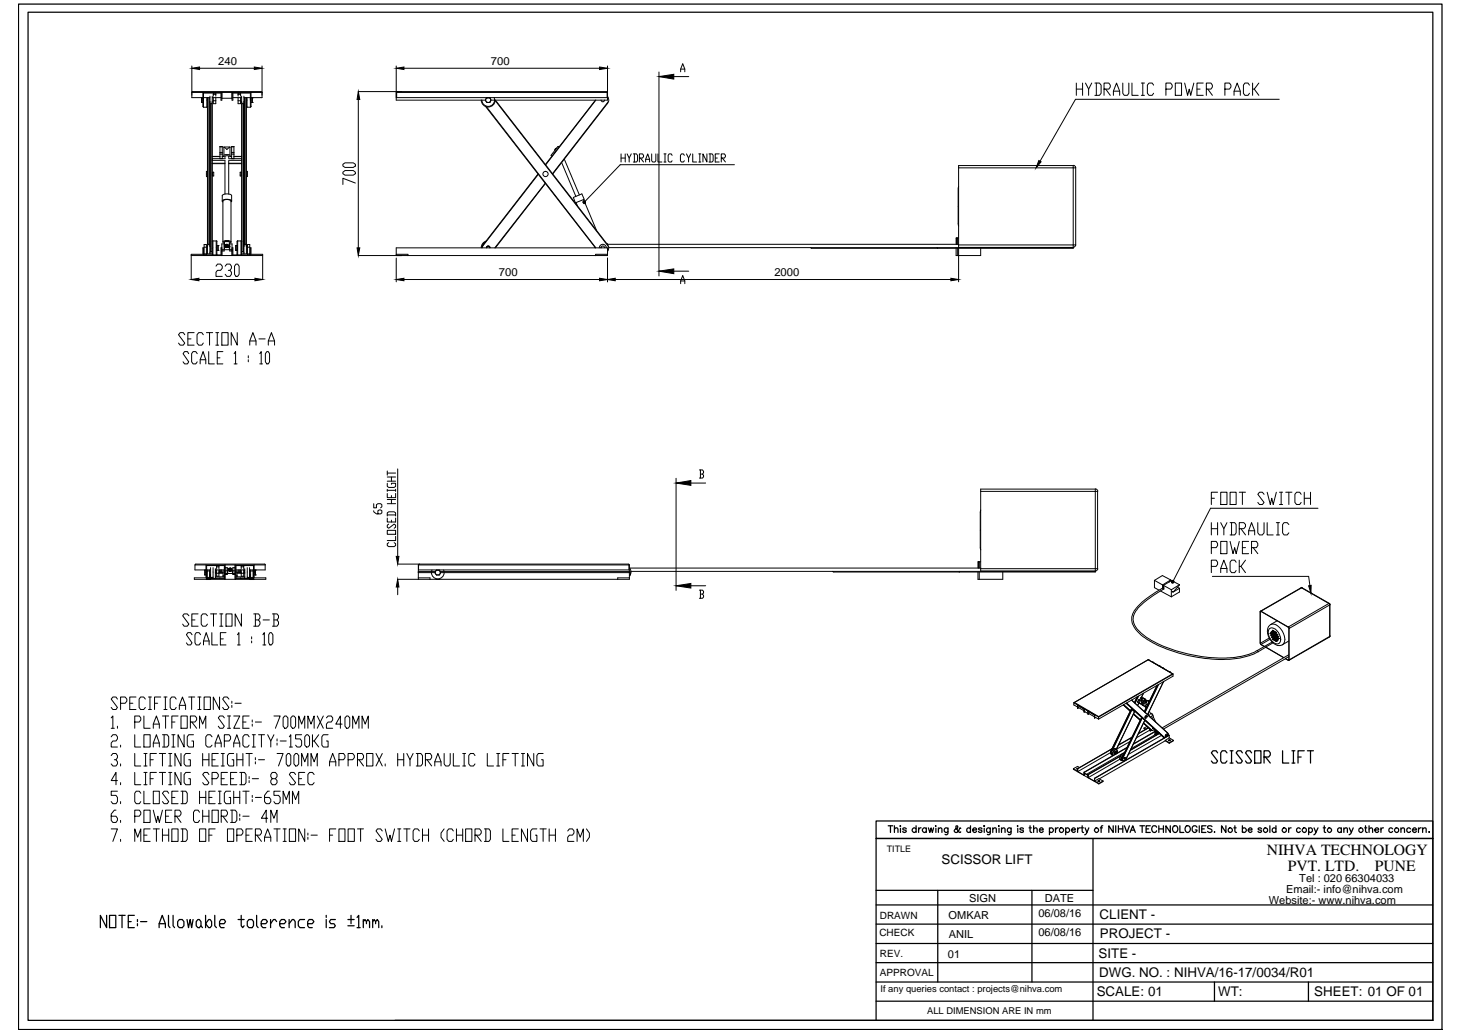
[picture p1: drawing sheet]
<svg xmlns="http://www.w3.org/2000/svg" width="297mm" height="210mm" viewBox="0 0 297 210" stroke-linecap="round" stroke-linejoin="round" font-family="sans-serif">
<defs><g id="words">
<g font-size="3.2">
<text x="257.4" y="173.6">NIHVA TECHNOLOGY</text>
<text x="261.6" y="177">PVT. LTD.</text>
<text x="279.4" y="177">PUNE</text>
</g>
<g font-size="2.7">
<text x="191.3" y="175.5">SCISSOR LIFT</text>
<text x="223.4" y="186.8">CLIENT -</text>
<text x="223.5" y="190.7">PROJECT -</text>
<text x="223.2" y="194.6">SITE -</text>
<text x="222.8" y="202.4">SCALE: 01</text>
<text x="223.3" y="198.5">DWG. NO. : NIHVA/16-17/0034/R01</text>
<text x="247.5" y="202.4">WT:</text>
<text x="267" y="202.4">SHEET: 01 OF 01</text>
</g>
<g font-size="2.3">
<text x="44.4" y="13.1">240</text>
<text x="99.7" y="13.1">700</text>
<text x="101.4" y="56">700</text>
<text x="157.3" y="56">2000</text>
</g>
<g font-size="2.2">
<text x="264" y="179.2">Tel : 020 66304033</text>
<text x="196.9" y="183.3">SIGN</text>
<text x="212.3" y="183.3">DATE</text>
<text x="257.8" y="183.6">Website:- www.nihva.com</text>
<text x="261.3" y="181.5">Email:- info@nihva.com</text>
<text x="192.7" y="186.7">OMKAR</text>
<text x="192.8" y="190.6">ANIL</text>
<text x="211" y="186.3">06/08/16</text>
<text x="211" y="190.2">06/08/16</text>
<text x="192.6" y="194.7">01</text>
</g>
<g font-size="2">
<text x="178.7" y="190.1">CHECK</text>
<text x="178.8" y="186.7">DRAWN</text>
<text x="178.8" y="194.5">REV.</text>
<text x="178.8" y="198.4">APPROVAL</text>
</g>
<g font-size="1.9">
<text x="178.9" y="201.5">If any queries contact : projects@nihva.com</text>
<text x="188.4" y="206">ALL DIMENSION ARE IN mm</text>
</g>
<text font-size="1.8" x="180.2" y="173.1">TITLE</text>
</g></defs>
<!-- layer: 0 -->
<g fill="none" stroke="#000" stroke-width=".2">
<path d="M39 18.8h14.2M39 13.4v6.4h2.2M40.5 13.9h11.2M41 19.9h.1M41 19.9v.9M41.2 18.8v2.8M41.3 19.8h1.4M42.1 19.8v31.8h1M42.3 19.8v29.8M42.5 19.8v29.8M42.7 19.5v32.1M43.1 19.5v32.2l.2 .1v-2.8h.6v2.8l.2-.1"/>
<path d="M43.1 19.8h1.8M43.3 19.8v1.3h.5v-1.3M43.3 19.2h.5M43.3 18.9v.6M43.8 18.9v.6M45.1 18.8v1.5h-.2v-1.4h-3.6v2.9h.7v-2M45.1 20h2M47.1 18.8v1.5h.2v-1.4h3.6v2.9h-.7v-2M47.3 19.8h1.8M48.4 19.8v1.3h.5v-1.3M48.4 19.2h.5M48.4 18.9v.6"/>
<path d="M48.9 18.9v.6M49.1 19.5v32.2l-.1 .1v-2.8h-.7v2.8l-.1-.1v-2.6M49.6 19.8h1.3M49.6 19.5v32.1M49.7 19.8v29.8M49.9 19.8v29.8M50.1 19.8v31.8h-1M51 18.8v2.8M51.3 19.9h.1M51.3 19.9v.9M53.2 13.4v6.4l-2.2 .1M53.2 18.8l-.1-.2h-14l-.1 .2"/>
<path d="M72.8 18.6h50.4l.1 .2M80.5 18.8h42.9M80.5 13.4v6.9h18.1M80.6 18.8v1h42.7v-1M80.7 18.6l-.1 .2M82.1 13.9h39.7M99 19.9h.1M99 19.8l-.3 .5 .3 .5M99.4 19.9h.1M99.4 19.8l.3 .5-.3 .5M100.4 19.8a1.29 1.29 0 0 1-.9 1.8 1.29 1.29 0 0 1-1.6-1.3M123.4 13.4v6.9h-23.7"/>
<path d="M123.4 19.6l.3 .5-.1 .5M133.9 14.6v41.5M133.9 15.6h6M138.3 14.6v-.6l.4-1.1 .4 1.1v.6M138.3 14h.8M218.7 16.9v2.5M218.7 18.1h1.2M219.9 16.9v2.5M220.5 16.9l.7 1.2v1.3M221.8 16.9l-.6 1.2M222.4 16.9h1l.3 .4v1.7l-.3 .4h-1M222.7 16.9v2.5"/>
<path d="M224.3 18.1h1l.3-.4v-.4l-.3-.4h-1v2.5M224.6 18.1l1 1.3M226.2 19.4v-.9l.7-1.6 .6 1.6v.9M226.2 18.5h1.3M228.1 16.9v2.1l.3 .4h.7l.2-.4v-2.1M230 16.9v2.5h1.3M231.9 16.9h.6M231.9 19.4h.6M232.2 16.9v2.5M234.4 17.3l-.3-.4h-.6l-.4 .4v1.7l.4 .4h.6l.3-.4M236.9 18.1h1l.3-.4v-.4l-.3-.4h-1v2.5M238.8 16.9h1.3v2.5h-1.3z"/>
<path d="M240.7 16.9l.6 2.5 .3-1.3 .3 1.3 .7-2.5M243.2 18.1h.6M244.5 16.9h-1.3v2.5h1.3M245.1 18.1h.9l.3-.4v-.4l-.3-.4h-.9v2.5M245.4 18.1l.9 1.3M248.9 18.1h.9l.3-.4v-.4l-.3-.4h-.9v2.5M250.7 19.4v-.9l.7-1.6 .6 1.6v.9M250.7 18.5h1.3M253.9 17.3l-.3-.4h-.7l-.3 .4v1.7l.3 .4h.7l.3-.4M254.5 16.9v2.5M254.8 18.1l1 1.3M255.8 16.9l-1 1.2h-.3"/>
<path d="M41 20.8h.1M41 20.8h.2M41.2 21.6l.2 .1M41.2 20.3h.1M42.1 34.8h-.2v1.1h.2M42.2 21.6l-.2 .1M42.7 20.6v.5M42.7 21.1h.3M42.7 21.1v30M43 21.1v30M43.1 20.6l-.1 .5M43.1 33.3h2.6"/>
<path d="M43.1 31.8h1.6M43.1 35.1h.1M43.1 35.6h.1M43.1 32.2h2.7M43.1 32.6h2.6M43.1 33.2h2.6M43.2 35h.2v.8h-.2zM43.3 20.5h.5M44.7 31.3h.5M44.7 32.2v-2.4h.5v2.4M44.7 31h.5M44.7 29.8h.5"/>
<path d="M45.2 31.8h.3v-1.9h1.2v1.9h.4M45.5 29.9l.6 .5 .6-.5M45.7 32l.1-.3h.6l.1 .3M45.7 32.7v6.7M46.4 32.2h2.7M46.5 32.7v6.7M46.5 33.3h2.6M46.5 32.6h2.6M46.5 33.2h2.6M46.7 31.5h-1.2M47.1 32.2v-2.4h.4v2.4M47.1 31.3h.4"/>
<path d="M47.1 31h.4M47.1 29.8h.4M47.5 31.8h1.6M48.4 20.5h.5M48.8 35h.2v.8h-.2zM49 35.1h.1M49 35.6h.1M49.1 20.6l.1 .5M49.2 21.1h.3M49.2 21.1v30M49.5 21.1v30M49.6 20.6l-.1 .5"/>
<path d="M50.1 21.6l.1 .1M50.1 34.8h.2v1.1h-.2M50.9 20.3h.1M51 20.8h.3M51 21.6l-.1 .1M51.3 20.8h.1M69.7 35l.4-.3h1.7l.4 .3v.3l-.4 .3h-1.7l-.4-.3zM69.7 33.4l.4-.3h1.7l.4 .3v.3l-.4 .3h-1.7l-.4-.3zM72.2 37.2l-2.5-1v1.3M72.8 20.2v30.2M97.8 20.3a1.42 1.42 0 0 0 1.4 1.4 1.42 1.42 0 0 0 1.4-1.4M98.7 21.7l22.3 28.7"/>
<path d="M98.9 21.7l22.2 28.7M99 20.8h.1M99 20.8h.4M99.4 20.8h.1M100.7 20.3l22.9 29.8-23-29.7M109.3 35.4l-11.3 14.7 11.4-14.7M110.8 37.2l-10.3 13.2M110.8 37.3l-10.1 13.1M112.3 35.3l11.3-14.7-.1 .4-11.2 14.4M112.8 30.3v.2M112.8 30.3l-.1 .3M112.9 30.2l-.1 .1"/>
<path d="M113.1 30.1l-.2 .1M113.3 29.9l-1.3 1.7 .1 .1M113.6 29.8h-.3M114.1 33l2.9 6.9M114.7 32.4l3 7.2M121 20.3l-10.2 13.1M121.1 20.3l-10.2 13.2M122.1 20.3a.36 .36 0 0 0 .4 .4 .36 .36 0 0 0 .3-.4M126.2 31.3v1.6M126.2 32.1h.8M127 31.3v1.6M127.4 31.3l.4 .8v.8"/>
<path d="M128.3 31.3l-.5 .8M128.7 31.3h.6l.2 .3v1.1l-.2 .2h-.6M128.9 31.3v1.6M129.9 32.1h.6l.3-.3-.3-.5h-.6v1.6M130.1 32.1l.7 .8M131.2 32.9v-.5l.4-1.1 .4 1.1v.5M131.2 32.4h.8M132.4 31.3v1.4l.2 .2h.4l.3-.2v-1.4M133.7 31.3v1.6h.8M134.9 31.3h.4M134.9 32.9h.4M135.1 31.3v1.6"/>
<path d="M136.6 31.6l-.2-.3h-.4l-.3 .3v1.1l.3 .2h.4l.2-.2M139.1 31.6l-.3-.3h-.3l-.3 .3v1.1l.3 .2h.3l.3-.2M139.5 31.3l.4 .8v.8M140.3 31.3l-.4 .8M140.7 31.3v1.6h.8M142 31.3h.4M142 32.9h.4M142.2 31.3v1.6M143.6 31.3v1.6l-.8-1.6v1.6M144 31.3h.7l.2 .3v1.1l-.2 .2h-.7M144.3 31.3v1.6M145.3 32.1h.4"/>
<path d="M146.1 31.3h-.8v1.6h.8M146.5 32.1h.7l.2-.3-.2-.5h-.7v1.6M146.8 32.1l.6 .8M149.2 33.5h-23.2l-7.1 7.4M194.7 38.4v7.1M194.8 34.1h23.8M194.8 37.9l-.1 .5M218.1 33.6l.4 .2 .1 .3M218.6 34.1v15.7h-23.8M259.9 20.2h-41.4l-7.2 12.6M38.8 51.9h14.6M40.4 56.8h11.4"/>
<path d="M41.5 51.8v-2.1h.4v2.1M41.5 51.6h.4M41.5 50.2h.4M42.3 49.6l-.2 .5M42.3 49.6h.2M42.5 49.6l.2 .5M42.7 51.1v.3M42.7 51.1h.3M43 51.1l.1 .3M43.3 48.9l-.2 .2M43.9 54.1l.3-.4h.6l.4 .4v.4l-.4 .4h-.6l-.3 .4v.9h1.3M43.9 48.9l.2 .2"/>
<path d="M44.1 49.1v2.6M44.1 49.9h.2M44.1 50.9h.2M44.3 49.9h.1M44.3 50.9h.1M44.3 49.9v1M45.1 50.4h-.2v1.4h-3.6v-1.4h-.1v1.3h-2.4v5.1M45.1 51h.4v-1.4h-.4v2.3M45.1 50.7h2M45.2 40.9v-1.1a1.38 1.38 0 0 1 1.9 0v1.1a1.33 1.33 0 0 0-1.9 0l.1 .1M45.3 49.2v-8.3a1.17 1.17 0 0 1 1.6 0v8.3M45.6 50.7v-1.6h1v1.6"/>
<path d="M45.6 50h.2M45.7 54.1l.4-.4h.6l.3 .4v.4l-.3 .4h-.3M46.4 49.1h-.6M46.4 50h.2M46.7 54.9l.3 .4v.4l-.3 .5h-.6l-.4-.5M46.9 49.2l-.3 .3M46.9 49.2a1.23 1.23 0 0 0-1.6 0l.3 .3M47.1 40.8l-.2 .2M47.1 51h-.4v-1.4h.4v2.3M47.1 50.4h.2v1.4h3.6v-1.4h.1v1.3h2.4v5.1M47.9 49.9h.1M47.9 50.9h.1"/>
<path d="M47.9 49.9h.3M47.9 50.9h.3M47.9 49.9v1M47.9 53.7h.4l.3 .4v1.6l-.3 .5h-.4l-.2-.5v-1.6zM48.3 48.9l-.1 .2M49 48.9l.1 .2M49.2 51.1l-.1 .3M49.2 51.1h.3M49.5 51.1l.1 .3M49.7 49.6l-.1 .5M49.7 49.6h.2M49.9 49.6l.2 .5"/>
<path d="M50.3 51.8v-2.1h.4v2.1M50.3 51.6h.4M50.3 50.2h.4M72.8 51.9h50.6v-1.5h-42.9v1.5M80.5 52.4v4.9M80.5 51.7h2.4v.2M82.1 56.8h39.7M98 50v.3M98.5 49.2a1.29 1.29 0 0 0-.6 1.1M98.7 49a1.42 1.42 0 0 0-.9 1.3M98.9 50.1l.4-.1 .3 .3a.36 .36 0 0 0-.4-.3 .36 .36 0 0 0-.4 .3zM99.5 50.3l-.3-.2-.3 .2"/>
<path d="M116.5 40.1l1.7-.7 .5 1.1-1.8 .7zM117 41.2l.3 .6M118.6 40.5l2.6 6.3M120.8 50.2l.1 .2M121.7 50.4a.72 .72 0 0 1 .8-.8 .72 .72 0 0 1 .7 .8M122.1 50.2v.2M122.8 50.3a.36 .36 0 0 0-.3-.3 .36 .36 0 0 0-.4 .3M123.3 49.6l.1 .1M123.4 49.6h71.4M123.4 52.4v4.9M123.4 51.7h-2.4v.2M123.6 50.3h94.4"/>
<path d="M123.6 50l.1 .6-.3 .5M125 56.8h68.2M133.9 55.1h6M138.3 57.6v-.5l.4-1.1 .4 1.1v.5M138.3 57.1h.8M164.7 50.3l.1 .1h25.6M190.4 50.4h27.6v-16.8h-23.2v23.7M190.4 50.3v.1M194.3 50.4v1.5h4.9v-1.5M194.4 48.4h.1M194.4 48.4v1.2M194.5 48.4v1.2"/>
<path d="M194.5 50.4v1.5M194.7 45.5l.1 .4M194.8 50.3h23.2M194.8 48.4h-.5v1.2M218.6 49.7l-.3 .5h-.2M37.5 68l-.3-.4h-.6l-.3 .4 1.2 1.7-.3 .4h-.6l-.3-.4M38.2 68.9h.6M38.3 71.9l-.2-.5h-.6l-.3 .5 1.1 1.6-.2 .4h-.6l-.3-.4M39.4 67.6h-1.2v2.5h1.2M40.1 71.9l-.3-.5h-.6l-.3 .5v1.6l.3 .4h.6l.3-.4M40.7 73.9v-.8l.6-1.7 .5 1.7v.8M40.7 73.1h1.1"/>
<path d="M41.3 68l-.3-.4h-.6l-.4 .4v1.7l.4 .4h.6l.3-.4M41.9 67.6h1.3M42.4 71.4v2.5h1.1M42.6 67.6v2.5M43.8 70.1h.6M43.8 67.6h.6M44.1 67.6v2.5M44.1 72.7h.6M45.1 67.6h1.2v2.5h-1.2zM45.3 71.4h-1.2v2.5h1.2M47.6 71.9l.3-.5v2.5M47.6 73.9h.6"/>
<path d="M48.2 67.6v2.5l-1.2-2.5v2.5M50.4 72.3v.4M50.4 73.1v.4M50.7 70.1v-.8l.7-1.7 .6 1.7v.8M50.7 69.3h1.3M52.6 68.9h1.3M52.8 71.9l.3-.5v2.5M52.8 73.9h.5M54.2 71.4h.3l.3 .5v1.6l-.3 .4h-.3l-.3-.4v-1.6zM54.5 70.1v-.8l.6-1.7 .7 1.7v.8M54.5 69.3h1.3M78.7 98.2v.6l.3 .2h1.1l.3-.2v-.6h-.9v.2"/>
<path d="M78.7 95.7v.8M78.7 99.4v.5M78.7 99.6h1.7M78.7 97.8h1.7M78.7 96.9h1.7M78.7 96.1h1.7M79.5 96.9v.9M80.4 99.4v.5M80.8 95.3v17.8M137.4 97.2v22.8M137.4 98.2h6M142.1 95.5h.6l.2 .3-.2 .5"/>
<path d="M142.3 96.3h.4l.2 .3v.3l-.2 .2h-.6M142.3 95.5v1.6M199.2 99.9h23.8v15.7h-23.8M222.6 99.3l.4 .3v.2M39.8 114.6h13.9M39.8 114.6l-.1 .2M41.6 115.9v.9M41.9 114.8v2.6h-2.4v.3h14.5v-.3h-2.4v-2.6M41.9 115.8h-2.3v-1h14.3v1h-2.3M41.9 116.4h.1M41.9 115.9h-.3v.9h.3M41.9 116.1h.1"/>
<path d="M41.9 117.7l.1 .1M42 114.9h3.6v2.7h-3.6zM42 117.7v.1M42 115.8h.8M42.1 116h.5M42.1 117.3h.5M42.1 115.8v1.8M42.6 115.8v1.8M42.6 116.8h.2M42.7 116.8v.8M42.7 117.7v.1M42.8 117.2l.1 .1"/>
<path d="M42.8 117.5h.1M42.8 115.3v2.3M42.8 117.7l-.1 .1M42.9 117.3h.3M42.9 117.5h.3M42.9 117.3v.2M43.2 117.3v.2M43.3 117.5h.5M43.3 117.2l-.1 .1M43.3 117.5h-.1M43.3 115.3v2.2M43.8 115.8h1.8"/>
<path d="M43.8 116h.1M43.8 117.2h1.8M43.8 117.5h1.8M43.8 116.3h.2M43.8 116.5h1.5M43.8 115.6v1.9M43.8 117.4l.1 .1M43.9 115.8v.1M43.9 117.5v.1M44 115.9h-.2v.4M44 114.9v.7M44 115.8v1.3h.5v-1.3"/>
<path d="M44 115.2h.5M44.5 116.3h.8M44.5 114.9v.7M44.6 115.8v.5M44.6 117.5v.1M44.7 115.8v.5M44.7 117.4l-.1 .1M44.9 115.8v.5M45.3 115.8v1.4M45.3 117h.3M45.6 116.4h.1M45.6 116.1h.1"/>
<path d="M45.7 114.8v2.9M45.7 116h.8M45.7 115.3h.5v1.4h-.5M45.7 116.5h2.1M46.3 116v.5l-.1-.1M47 116h.8M47.2 116v.5l.1-.1M47.8 115.3h-.5v1.4h.5M47.8 116.4h.1M47.8 116.1h.1M47.8 114.8v2.9M47.9 115.8h1.8"/>
<path d="M47.9 117.2h1.8M47.9 117.5h1.8M47.9 114.9h3.6v2.7h-3.6zM47.9 117h.3M48.2 115.8v1.4M48.2 116.3h.8M48.2 116.5h1.5M48.5 115.8v.5M48.8 115.8v.5M48.8 117.4l.1 .1M48.9 115.8v.5M48.9 117.5v.1"/>
<path d="M49 114.9v.7M49 115.8v1.3h.5v-1.3M49 115.2h.5M49.5 115.9h.2v.4M49.5 116.3h.2M49.5 114.9v.7M49.6 115.8v.1M49.6 117.5v.1M49.7 116h.1M49.7 117.5h.5M49.7 115.6v1.9M49.8 117.4l-.2 .1"/>
<path d="M50.2 117.2l.1 .1M50.2 117.5h.1M50.2 115.3v2.2M50.3 117.3h.3M50.3 117.5h.3M50.3 117.3v.2M50.6 117.3v.2M50.7 117.2l-.1 .1M50.7 117.5h-.1M50.7 115.8h.8M50.7 116.8h.2M50.7 115.3v2.3"/>
<path d="M50.7 117.7l.1 .1M50.8 116.8v.8M50.8 117.7v.1M50.9 115.8v1.8M50.9 116h.5M50.9 117.3h.5M51.4 115.8v1.8M51.5 116.4h.1M51.5 116.1h.1M51.5 117.7v.1M51.6 116.8h.3M51.6 115.9h.3"/>
<path d="M51.6 117.7l-.1 .1M51.9 115.9h.1M51.9 116.8h.1M51.9 115.9v.9M53.8 114.6l.1 .2M75.9 103.8v.2l.6 .4h.8l.3-.2v-.4l-.3-.2-.5 .2v.6M75.9 102.3v.9h.6v-.6l.3-.3h.5l.3 .3v.4l-.3 .2M78.7 107.8h1.7v.8h-1.7zM78.7 105.3v.8h1.7v-.8M78.7 104.8v-.6l.3-.2h1.1l.3 .2v.6M78.7 100.3v.8h1.7v-.8M78.7 104.6h1.7"/>
<path d="M78.7 102.3h1.7M78.7 101.5h1.7M79 110.3l-.3 .2v.4l.3 .2h1.1l.3-.2v-.4l-.3-.2M79 106.5l-.3 .2v.4l.3 .2 1.1-.8 .3 .2v.4l-.3 .2M79.5 100.7v.4M79.5 101.5v.8M79.5 105.7v.4M80.4 109v.8h-1.7M80.8 119.3v1.5M80.8 117.7h47.1v-2.9h-42.9v2.9M80.8 114.6h46.9M85 116.4h3.4"/>
<path d="M85 117.4h2.4v.3M85 116.1h3.4M85 114.8v1h42.8v-1M85.2 114.6l-.1 .2M87.7 116.3a1.29 1.29 0 0 0 1.2 1.3 1.29 1.29 0 0 0 1.3-1.3M87.8 115.8l-.1 .3M88.5 117.7h.9M88.7 116.8h.1M88.7 115.9h.1M88.7 116.8h.4M88.7 115.9h.4M88.7 115.9l-.3 .4 .3 .5"/>
<path d="M89.1 116.8h.1M89.1 115.9h.1M89.2 115.9l.3 .4-.3 .5M89.4 116.1h38.5M89.4 116.4h38.5M90.1 115.8l.1 .3M127.7 114.6l.1 .2M127.9 115.4h71.3M127.9 117.4h-2.4v.3M127.9 115.4a1.21 1.21 0 0 1 0 1.5M128.1 116.1h94.4M128.2 116.2l-.3 .9"/>
<path d="M137.4 119h6M142.1 119.9h.6l.2 .3v.3l-.2 .2M142.3 119.9v1.7M169.1 116.1l.3 .1h25.5M194.9 116.1v.1M198.7 116.2v1.5h5v-1.5M198.8 114.2v1.2M198.9 114.2v1.2M199 114.2v1.2M199 116.2v1.5M199.2 111.3l.1 .4M199.2 114.2h-.5v1.2"/>
<path d="M199.3 103.6l-.1 7.7M222.5 116h-23.3v-16.6h23.3v16.8h-27.6M223 115.5l-.2 .5h-.2M234.6 117.9v1.5l.9 .5M234.6 117.9l1.6 1M236.2 119.5l-1 .6a12 12 0 0 0-5.1 4.7 4.1 4.1 0 0 0 1.9 4.4 29.1 29.1 0 0 0 18.9 4.6l1-.1 2.6-.7 2.7-1.5M236.2 119.5h.1M236.2 119.5l.2 .2M236.2 118.9v.6M236.3 119.7l-.9 .6a12.5 12.5 0 0 0-4.9 4.4 3.2 3.2 0 0 0 1.3 3.9 22.8 22.8 0 0 0 11 4.6 20.9 20.9 0 0 0 11.6-.5l1-.5M236.4 119.6l-.1 .1M236.4 119.7h.1"/>
<path d="M236.4 119.3h.1M236.4 118.9v.8M236.4 118.9l1.6 .9M236.4 119.5h-.1M237.9 117.8l-1.7-.8-1.6 .9M237.9 117.8l-1.7 1.1M237.9 117.8l-.3 .5M238 119.8v1.5M239.2 119.3l.4 .2M239.6 118.8l-1.6 1M239.6 118.8l-1.6-.8-1.6 .9M239.6 118.8l-1.2 1.5 1.2-.8"/>
<path d="M239.6 119.5v.8l-1.6 1M246.1 111.3h1l.3-.4v-.5l-.3-.4h-1v2.5M246.1 115.1h1l.3-.4v-.5l-.3-.4h-1v2.6M246.1 101.2h.6M246.1 106.2v2.5M246.1 107.4h1.3M246.3 117.1h19.6l.2 1.9M247.4 100h-1.3v2.5M247.4 106.2v2.5M248 100h1.3v2.5h-1.3zM248 106.2l.7 1.2v1.3M248 110h1.3v2.5h-1.3z"/>
<path d="M248 116.4v-.9l.7-1.7 .6 1.7v.9M248 115.5h1.3M249.3 106.2l-.6 1.2M249.9 100h1.2v2.5h-1.2zM249.9 106.2h1l.2 .4v1.7l-.2 .4h-1M249.9 110l.6 2.5 .4-1.2 .2 1.2 .7-2.5M250.2 106.2v2.5M251.1 114.2l-.2-.4h-.7l-.3 .4v1.7l.3 .5h.7l.2-.5M251.8 107.4h.9l.4-.4v-.4l-.4-.4h-.9v2.5M251.8 100h1.3M251.8 113.8v2.6M252.1 107.4l1 1.3"/>
<path d="M252.1 115.1l1 1.3M252.4 100v2.5M252.4 111.3h.7M253.1 113.8l-1 1.3h-.3M253.7 108.7v-.8l.6-1.7 .6 1.7v.8M253.7 110h-1.3v2.5h1.3M253.7 107.9h1.2M254.3 111.3h1l.3-.4v-.5l-.3-.4h-1v2.5M254.6 111.3l1 1.2M255.6 106.2v2.1l.3 .4h.6l.3-.4v-2.1M256.8 100.4l-.3-.4h-.6l-.3 .4 1.2 1.7-.3 .4h-.6l-.3-.4M257.5 100l.6 2.5 .3-1.3 .3 1.3 .6-2.5"/>
<path d="M257.5 106.2v2.5h1.2M259.3 106.2h.7M259.3 108.7h.7M259.7 106.2v2.5M260 100h.6M260 102.5h.6M260.3 100v2.5M261.2 100h1.3M261.9 106.6l-.4-.4h-.6l-.3 .4v1.7l.3 .4h.6l.4-.4M261.9 100v2.5M264.3 119.5l-8.2 4.7M264.4 100.4l-.3-.4h-.7l-.3 .4v1.7l.3 .4h.7l.3-.4"/>
<path d="M264.6 119.5l5.5 3.1M264.6 119.4h-.3h.2M265 101.2h1.3M265 100v2.5M266.3 100v2.5M267.8 103.3h-21.9l-7.5 14.7M38.4 125.1l-.4-.4h-.6l-.3 .4 1.3 1.7-.4 .4h-.6l-.3-.4M39 126h.6M39 129l-.3-.4h-.5l-.3 .4 1.1 1.6-.3 .4h-.5l-.3-.4M40.2 124.7h-1.2v2.5h1.2M40.8 129l-.3-.4h-.6l-.3 .4v1.6l.3 .4h.6l.3-.4M41.3 131v-.8l.6-1.6 .6 1.6v.8"/>
<path d="M41.3 130.2h1.2M42.1 125.1l-.3-.4h-.6l-.3 .4v1.7l.3 .4h.6l.3-.4M42.8 124.7h1.2M43 128.6v2.4h1.2M43.4 124.7v2.5M44.6 127.2h.7M44.6 124.7h.7M44.8 129.8h.6M44.9 124.7v2.5M45.9 124.7h1.2v2.5h-1.2zM45.9 128.6h-1.1v2.4h1.1M48.2 129l.3-.4v2.4"/>
<path d="M48.2 131h.6M49.1 124.7v2.5l-1.3-2.5v2.5M51.1 129.4v.4M51.1 130.2v.4M51.5 124.7h1l.3 .4v.4l-.3 .5M51.9 126h.6l.3 .4v.4l-.3 .4h-1M51.9 124.7v2.5M53.4 129l.3-.4v2.4M53.4 131h.6M53.5 126h1.2M54.8 128.6h.3l.3 .4v1.6l-.3 .4h-.3l-.2-.4v-1.6zM55.4 124.7h.9l.3 .4v.4l-.3 .5"/>
<path d="M55.7 126h.6l.3 .4v.4l-.3 .4h-.9M55.7 124.7v2.5M142.3 120.7h.4l.2 .6-.2 .3h-.6M233.3 134.1h.1M233.3 134.1l-15.1 8.7M233.3 134.1l5 2.8M233.3 134.1l4.9 2.8M234.1 134.5h.1M234.1 134.5l1.4 .8M235.1 139.3l-2.6 5.3M235.3 139.2l-2.7 5.5M235.4 139.1l-2.8 5.7"/>
<path d="M235.5 135.3h.1M235.5 135.3l.7 .4M235.8 120.1l2.2 1.2M236.2 135.7h.1M236.2 135.7l1.4 .8M237.6 136.5h.1M238.2 120.3h.1M238.2 136.9l.1 .1M238.2 136.9l-15 8.7M238.3 137l-15.1 8.7M238.3 137v.4l-15.1 8.7M255.4 132.2l.2 .2"/>
<path d="M255.6 132.4h.1M256.1 130.7l.1 .3M256.1 130.7l.1 .2M256.2 124.2h-.2v6.5M256.2 131l.7 .3M256.2 131l.7 .4M256.2 124.2l-.1 .1M257.2 131.5h.1M257.2 131.5l3.6 2.1-3.6-2.1M257.9 127.8a1.22 1.22 0 0 1 1.8 .6 1.92 1.92 0 0 1 .2 2.4 1.81 1.81 0 0 1-2.1-1.5 1.56 1.56 0 0 1 .1-1.5zM258 129.9l-1.8 1.1M258.1 128.7l1.7 1"/>
<path d="M258.1 128.7v.1M258.1 128.8l1.7 .9M258.1 128.6v.2M258.2 126.9a2 2 0 0 0-.2 2.9 2.1 2.1 0 0 0 2.4 1.3l.1-.1M258.2 126.9a2.35 2.35 0 0 1 2.6 1.8 1.82 1.82 0 0 1-.3 2.3M258.3 129.2l-.1-.1 1.4 .7v.1M258.3 128.6l-.1-.1 1.4 .7v.2M258.3 129.2l1.3 .7M258.3 128.6l1.3 .8M258.3 128.6l1.4 .8M258.3 128.4v.1M258.3 129v.1"/>
<path d="M258.3 129.1l1.4 .8M258.3 129.1v.1M258.4 129.4l1 .6v.2M258.4 129.4v.2M258.4 128.4v-.1l1.1 .7M258.4 129.6l1 .6M258.4 128.4l1.1 .6M258.4 128.4h.1M258.4 128.3l.1 .1M258.4 129.4l.1 .1M258.5 130.5l-3.1 1.7M258.5 129.5l1 .6"/>
<path d="M258.5 129.5l-.1 .1M258.6 129.9v-.1l.7 .4v.1M258.6 128.2v-.1l.7 .4v.1M258.6 129.9l.7 .4M258.6 128.2l.7 .4M258.6 129.8l.1 .1M258.6 128l.1 .2M258.6 128.2h.1M258.6 130.6l-1.4 .9M259.3 130.3h.1M259.5 129h.1M259.5 130.1h.1"/>
<path d="M259.5 126.1l-1.3 .8M259.5 130.1l-.1 .1M259.6 129.4h.1M259.7 129.4h.1M259.7 129.9h-.1M259.7 129.9h.1M259.8 129.7h.1M261.1 133.8l.7 .4 .1-.1M261.2 133.8l-24.8 14.4M261.7 127.5l-5.5-3.3-.1 .1v6.4l1.8-1M261.9 133l-25.8 14.9M261.9 130.2l-1.4 .8"/>
<path d="M261.9 127.7v6.4h-.2l-.5-.3 .7-.4M261.9 134.1h-.1M261.9 127.6l-.1-.2 .1 .3M270 122.6l-8.3 4.8-5.5-3.2M270 122.6l-5.6-3.1-8.2 4.7M270 122.6l.2 .3M270.1 122.6h-.1M270.1 129.4l-8.2 4.8M270.1 122.6l.1 .2M270.2 129.3l-.1 .1M270.2 122.9l-8.3 4.8v6.4M270.2 122.9v6.4"/>
<path d="M270.2 129.3l-8.3 4.8M270.2 122.8v6.4M270.2 122.8v.1M270.2 129.2v.1M270.2 129.2l-.1 .2M22.6 145.9l.3-.4v2.5M22.6 149.7l.3-.4h.7l.3 .4v.4l-.3 .5h-.7l-.3 .4v.8h1.3M22.6 153.5l.3-.4h.7l.3 .4v.5l-.3 .4h-.4M22.6 148h.6M23.6 154.4l.3 .4v.4l-.3 .4h-.7l-.3-.4M23.9 142.1l-.3-.5h-.7l-.3 .5 1.3 1.6-.3 .5h-.7l-.3-.5M23.9 158.6h-1.3l1-1.6v2.5"/>
<path d="M23.9 147.6v.4M24.5 142.9h.9l.4-.4v-.4l-.4-.5h-.9v2.6M24.5 151.4v.4M24.5 155.2v.4M24.5 159v.5M26.4 142.9h.6M27.4 146.7h.9l.3-.4v-.4l-.3-.4h-.9v2.5M27.4 149.3v2.5h1.2M27.4 153.1v2.5h1.2M27.4 157v2.5h1.2M27.6 141.6h-1.2v2.6h1.2M29.2 145.5v2.5h1.3"/>
<path d="M29.2 149.3h1.3v2.5h-1.3zM29.2 153.1h.7M29.2 155.6h.7M29.2 157h.7M29.2 159.5h.7M29.5 142.1l-.3-.5h-.6l-.3 .5v1.6l.3 .5h.6l.3-.5M29.6 153.1v2.5M29.6 157v2.5M30.2 144.2h.6M30.2 141.6h.6M30.5 141.6v2.6M30.5 154.4h.6"/>
<path d="M30.5 158.2h.6M31.1 148v-.9l.7-1.6 .6 1.6v.9M31.1 151.8v-.8l.7-1.7 .6 1.7v.8M31.1 147.1h1.3M31.1 151h1.3M31.4 142.9h.6M31.8 153.1h-1.3v2.5M31.8 157h-1.3v2.5M32.4 153.1h1.2M32.4 157h1.2M32.7 141.6h-1.3v2.6M33 149.3h1l.3 .4v1.7l-.3 .4h-1"/>
<path d="M33 145.5h1.3M33 153.1v2.5M33 157v2.5M33.3 144.2h.6M33.3 141.6h.6M33.3 149.3v2.5M33.6 141.6v2.6M33.6 145.5v2.5M34.3 153.1h.6M34.3 155.6h.6M34.3 157h.6M34.3 159.5h.6"/>
<path d="M34.6 153.1v2.5M34.6 157v2.5M34.9 146.7h.6M34.9 149.3h.6M34.9 151.8h.6M35.2 149.3v2.5M35.8 142.1l-.3-.5h-.6l-.3 .5v1.6l.3 .5h.6l.3-.5M36.2 145.5h-1.3v2.5M36.4 144.2v-.9l.7-1.7 .6 1.7v.9M36.4 143.3h1.3M36.8 145.5h1.2v2.5h-1.2zM36.8 153.1v2.5l-1.3-2.5v2.5"/>
<path d="M36.8 157v2.5l-1.3-2.5v2.5M37.4 149.3v2.5l-1.2-2.5v2.5M38.3 141.6h1.3M38.7 146.7h.9l.3-.4v-.4l-.3-.4h-.9v2.5M38.7 153.1h-1l-.3 .4v1.7l.3 .4h1v-1.2h-.4M38.7 157h-1l-.3 .4v1.6l.3 .5h1v-1.3h-.4M38.9 141.6v2.6M39 146.7l.9 1.3M39.3 149.3h-1l-.3 .4v1.7l.3 .4h1v-1.2h-.3M40.2 144.2h.6M40.2 141.6h.6M40.5 148v-2.5l.7 1.6 .6-1.6v2.5"/>
<path d="M40.5 141.6v2.6M41.2 154.4h1.2M41.2 153.1v2.5M41.5 141.6h1.2v2.6h-1.2zM42.4 157.4l-.3-.4h-.6l-.3 .4 1.2 1.6-.3 .5h-.6l-.3-.5M42.4 153.1v2.5M43.1 149.7l-.4-.4h-.6l-.3 .4v1.7l.3 .4h.6l.4-.4M43.1 158.2h.9l.4-.4v-.4l-.4-.4h-.9v2.5M43.1 154.4h.6M43.7 151.8v-.8l.7-1.7 .5 1.7v.8M43.7 151h1.2M44.4 153.1h-1.3v2.5h1.3"/>
<path d="M44.6 141.6v2.6l-1.3-2.6v2.6M44.9 153.1h.7M44.9 155.6h.7M44.9 158.2h.7M45.3 153.1v2.5M45.6 145.9l-.3-.4h-.7l-.2 .4 1.2 1.7-.3 .4h-.7l-.2-.4M45.6 150.6h1l.2-.5v-.4l-.2-.4h-1v2.5M46.2 157h-1.3v2.5h1.3M46.2 145.5h.6M46.2 148h.6M46.5 142.1l-.3-.5h-.7l-.3 .5 1.3 1.6-.3 .5h-.7l-.3-.5M46.6 145.5v2.5"/>
<path d="M46.8 158.2h.7M47.1 142.5v.4M47.1 143.3v.4M47.5 145.5h1.2l-1.2 2.5h1.2M47.5 151.8v-.8l.6-1.7 .6 1.7v.8M47.5 153.1h-.9l-.4 .4v1.7l.4 .4h.9v-1.2h-.4M47.5 151h1.2M47.7 142.9h1.3M48.1 157h-1.3v2.5h1.3M48.1 154.4h1.2M48.1 153.1v2.5M48.7 157h1l.3 .4v1.6l-.3 .5h-1"/>
<path d="M49.1 157v2.5M49.3 146.7h.7M49.3 153.1v2.5M50 153.1h1.3M50.6 145.5h-1.3v2.5h1.3M50.6 149.7l-.3-.4h-.6l-.4 .4v1.7l.4 .4h.6l.3-.4M50.6 153.1v2.5M50.6 157.8v.4M50.6 158.6v.4M51.3 146.3v.4M51.3 147.1v.5M51.3 149.3h.6"/>
<path d="M51.3 151.8h.6M51.3 158.2h1.2M51.5 149.3v2.5M51.9 146.7h1.2M51.9 154v.4M51.9 154.8v.4M52.5 149.3h1.2M52.5 154.4h1.2M53.1 149.3v2.5M54.4 149.3l.6 1.3v1.2M55.3 158.2l-.3-.4v-.4l.3-.4h.7l.3 .4v.4l-.3 .4h-.7l-.3 .4v.4l.3 .5h.7l.3-.5v-.4l-.3-.4M55.7 145.5h1.2l-.9 2.5"/>
<path d="M55.7 149.3l-.7 1.3M56.3 153.1h1.2l-.9 2.5M56.3 150.1v.5M56.3 151v.4M56.9 150.6h1.3M57.9 145.5h.3l.3 .4v1.7l-.3 .4h-.3l-.4-.4v-1.7zM58.5 153.1h.3l.3 .4v1.7l-.3 .4h-.3l-.3-.4v-1.7zM58.8 149.7l.3-.4v2.5M58.8 151.8h.6M59.4 145.5h.3l.4 .4v1.7l-.4 .4h-.3l-.3-.4v-1.7zM60.1 153.1h.3l.3 .4v1.7l-.3 .4h-.3l-.4-.4v-1.7zM60.1 157.4l-.4-.4h-.6l-.3 .4 1.3 1.6-.4 .5h-.6l-.3-.5"/>
<path d="M60.7 148v-2.5l.6 1.6 .6-1.6v2.5M60.7 158.2h.6M61.3 149.3h-1.2v.8h.9l.3 .5v.8l-.3 .4h-.6l-.3-.4M61.3 155.6v-2.5l.6 1.7 .7-1.7v2.5M61.9 157h-1.2v2.5h1.2M62.3 149.3h.3l.3 .4v1.7l-.3 .4h-.3l-.4-.4v-1.7zM62.6 148v-2.5l.6 1.6 .6-1.6v2.5M63.2 155.6v-2.5l.6 1.7 .7-1.7v2.5M63.5 149.3v2.5M63.8 157.4l-.3-.4h-.6l-.3 .4v1.6l.3 .5h.6l.3-.5M63.8 150.6l1 1.2M64.5 145.5l1.2 2.5"/>
<path d="M64.8 149.3l-1 1.3h-.3M65.7 145.5l-1.2 2.5M66.3 145.9l.4-.4h.6l.3 .4v.4l-.3 .4h-.6l-.4 .4v.9h1.3M66.7 149.3h-1l-.3 .4v1.7l.3 .4h1v-1.2h-.4M67 155.6v-.8l.6-1.7 .6 1.7v.8M67 154.8h1.2M68.9 154.4h.9l.3-.4v-.5l-.3-.4h-.9v2.5M69.5 147.1h-1.3l1-1.6v2.5M70.4 145.5h.3l.4 .4v1.7l-.4 .4h-.3l-.3-.4v-1.7zM70.7 154.4h1l.3-.4v-.5l-.3-.4h-1v2.5M71.7 148v-2.5l.6 1.6 .6-1.6v2.5M72.6 154.4h1l.3-.4v-.5l-.3-.4h-1v2.5"/>
<path d="M72.9 154.4l1 1.2M73.6 148v-2.5l.6 1.6 .6-1.6v2.5M74.5 153.1h1.3v2.5h-1.3zM76.4 153.1l1.3 2.5M77.7 153.1l-1.3 2.5M78.3 155.2v.4M80.8 154.4h1.2M80.8 153.1v2.5M82 153.1v2.5M82.7 153.1l.6 1.3v1.2M83.9 153.1l-.6 1.3M84.6 153.1h.9l.3 .4v1.7l-.3 .4h-.9"/>
<path d="M84.9 153.1v2.5M86.4 154.4h1l.3-.4v-.5l-.3-.4h-1v2.5M86.8 154.4l.9 1.2M88.3 155.6v-.8l.7-1.7 .6 1.7v.8M88.3 154.8h1.3M90.2 153.1v2.1l.3 .4h.7l.3-.4v-2.1M92.1 153.1v2.5h1.3M94 153.1h.6M94 155.6h.6M94.3 153.1v2.5M96.5 153.5l-.3-.4h-.6l-.4 .4v1.7l.4 .4h.6l.3-.4M99 153.1v2.5h1.3"/>
<path d="M100.9 153.1h.6M100.9 155.6h.6M101.2 153.1v2.5M102.2 154.4h.6M103.4 153.1h-1.2v2.5M104 153.1h1.3M104.7 153.1v2.5M105.9 153.1h.7M105.9 155.6h.7M106.2 153.1v2.5M108.4 153.1v2.5l-1.2-2.5v2.5M110.3 153.1h-.9l-.3 .4v1.7l.3 .4h.9v-1.2h-.3"/>
<path d="M218.1 156.2l.8 .5v-.5M218.1 156.2v.1l2.2 1.3M218.2 142.8l.1-.1 4.9 2.9M218.2 142.8l5 2.9M218.2 142.8v.4l.7 .5M218.9 143.3l1.4 .7M218.9 143.3l.1 .6M218.9 156.2h.1M219 156.2h-.2M219 143.2l-.1 .1M219 143.9v-.5l1.2 .7 .1 .6M219 156.8l1.2 .7v-.6"/>
<path d="M219 156.2v.6M219 143.7l1.2 .7M219.1 156.1l-.3 .1 .1 .1M219.2 143.8l-.2 .1M219.3 155.9l-.4-.2-.8 .5M220.2 156.9l.1 .1M220.3 144h.1M220.3 144v.7M220.3 157v.6M220.3 144l.8 .5M220.3 144.6l.8 .4M220.3 157.6l.8 .4"/>
<path d="M220.5 144.6l-.2 .1M221.1 144.5h.1M221.1 157.5l-.8-.4 .8 .5M221.1 144.5l1.3 .8M221.1 144.5v.6M221.1 157.4v.6M221.1 158l2.2 1.3M221.1 157.4h.1M221.1 145.1v-.5l1.3 .7v.6M221.1 158l1.3 .7v-.6M221.1 144.9l1.3 .8M221.3 145l-.2 .1"/>
<path d="M222.4 158.1v.1M222.4 145.3h.1M222.4 145.3v.6M222.4 158.2v.5M222.4 158.7l.9 .5M222.4 158.7l.9-.5 .8 .5M222.4 145.7l.8 .4M222.6 145.8l-.2 .1M223.1 158.7h.3M223.2 145.6v.1M223.2 145.7v.4M223.3 159.2v.1"/>
<path d="M224.1 158.7l-.8 .5M224.1 158.7v.1l-.8 .5M225.6 152.9l-6.6 3.9M225.7 153.1l.2 .3M225.7 153.2h.1M225.7 152.6l-.1 .2 .1 .4M225.7 152.6l4.2-8.7-4.2 8.8M225.7 152.6h.1M225.9 152.2l-6.9 4M225.9 152.1l-7 4.1M226.4 153.1h.1M226.5 152.8l-.1 .3 .1 .1"/>
<path d="M226.5 152.8h.1M226.5 152.8l.1 .1M226.5 152.8l-.1 .2M226.6 152.9v.3M226.6 152.9h.1M226.6 153.2h.1M226.6 152.2a.77 .77 0 0 0-.9 .9M226.6 152.7h.1M226.6 152.2a.85 .85 0 0 0-.9 .9M226.6 152.2l.3 .1M226.6 152.7l.2 .1M226.6 152.7l-.1 .1"/>
<path d="M226.7 152.8l.1 .2-.2 .2M226.7 152.8h.1M226.7 152.8l.1 .1M226.7 152.8l-.1 .1M226.8 152.9h.1M226.9 152.3l.1 .2-.1 .6a.4 .4 0 0 0 .1-.5 .4 .4 0 0 0-.4-.2l-.1 .1a.78 .78 0 0 0-.3 1M226.9 152.3a.84 .84 0 0 0-.8 1.2l-.2-.1M227.6 154.2l-6.5 3.8M227.7 153.7l-6.6 3.7M227.7 153.5l.5-.4 .2 .1a.83 .83 0 0 0-.7 1.2l-.2-.2zM227.7 154.4l.2 .1M227.7 153.6l-6.6 3.8"/>
<path d="M228 153.9l-.1 .4 .3 .3-.3-.1M228 153.9l4-8.2-4 8.3M228 153.9l.1 .1M228.1 154.2a.34 .34 0 0 0 .2 .4 .34 .34 0 0 0 .4-.2M228.1 154v.2M228.2 153.6l-.1 .1a.48 .48 0 0 0-.3 .4 .48 .48 0 0 0 .4 .4M228.2 153.4a.83 .83 0 0 0-.3 1.1M228.2 143.2l1.4 1.3M228.3 143.2l1.4 1.2M228.4 154.2h.1M228.4 153.1l-.1 .1M228.5 153.9l.1 .1"/>
<path d="M228.5 152.9l-7.7 4.4M228.8 154.3l-.1 .1M228.9 152l-8.6 5M228.9 142.9l7.7 7M229 151.9l-8.8 5M229.9 142.3l7.4 6.7-7.4-6.7M229.9 149.9l-2.7 1.6M230 149.8l-2.8 1.6M230 144l-4.1 8.6M230.1 144l-4 8.3M230.2 144.3v.1M230.2 144.2l.1 .2"/>
<path d="M230.3 144.2l-.1 .1M230.3 144.2v.2M230.3 144.4l.1 .1M230.3 145.1l1.4 1.2-1.4-1.2M230.3 144.3v.2l.2-.1M230.3 145l1.4 1.3M230.6 144.5l-3.8 7.8 2.8-1.6M231 141.6l-.5 1.2 .5-1.2M231.1 142.6v.1l1.8 1M231.1 142.6l.2 .1M231.2 141.5l-.6 1.4M231.3 142.3l-.2 .3"/>
<path d="M231.3 142.3l.2 .1M231.3 141.5l-.7 1.4M231.4 142.8l-.3 .6 .3-.5M231.4 142.2l-.1 .1M231.4 142.2h.1M231.4 142.2l.1 .1M231.5 142.9l.3 .1M231.8 141.8l.1 .1M231.8 141.8l-.5 1 .2 .1M231.8 143l.4 .2M231.9 142.3l.2 .4M231.9 141.7l-.1 .1"/>
<path d="M231.9 142.2h.1M231.9 141.7l.2 .1M231.9 141.7l.5 .2M231.9 142.4l.2 .5M231.9 141.9l-.4 1M232 142.1l-.1 .2M232 142.6l-.2 .4M232 142.7h.1M232.1 141.8l-.2 .1M232.1 141.8l.1 .1M232.1 145.8l-4 8.2M232.1 142l-.2 .3"/>
<path d="M232.1 145.9l-4 8.3M232.1 142.9l.1 .1M232.2 141.9l.2 .1M232.2 141.9l-.3 .3 .4 .2 .3-.3M232.2 141.9l.4 .2M232.3 142.5l-.2 .2M232.3 140.9l-.4 .9M232.3 142.5l.1 .2M232.3 143.4l.4 .1M232.4 146.9l1.7 1.5M232.4 142.4l-.1 .1M232.4 141.9l.2 .1"/>
<path d="M232.4 142l.3 .1M232.4 142h.2M232.4 147.9l.4 .3M232.4 147.9l.3 .3M232.6 142.4l-.2 .2M232.6 146.3l-3.9 8.1M232.6 142.3l.2 .1M232.6 142.3l-.5 1 .2 .1M232.6 142h.1M232.7 142.1h-.1M232.7 142.1v.1M232.7 143.6l.2 .3"/>
<path d="M232.7 142.1h.1M232.7 143.5l.3 .1M232.7 142.2l-.1 .1M232.7 145.6a.2 .2 0 0 1 .4 0 .2 .2 0 0 1-.2 .3h-.2zM232.7 142.2l.2 .1M232.7 142.2l.5 .2M232.8 142.4l-.5 1M232.9 142.5l-.1 .2M232.9 142.3l-.1 .1M232.9 142.3l.5 .2M232.9 143.2l.2 .1M233 145.5a.26 .26 0 0 0-.3 0 .26 .26 0 0 0-.1 .4l.1 .1"/>
<path d="M233 143.1l.2 .1M233 147.6l-.6 .3M233.2 143.2h.1M233.2 145.2l3.2-6.7-3.2 6.7M233.2 143.2l-.3-.1-.2 .4M233.2 142.4h.1M233.2 142.4l.2 .1M233.3 147.8l-.2 .2M233.3 144.9l.2 .5M233.3 147.9l-2 1.1M233.4 145.1h.1M233.4 147.9l-2.1 1.2"/>
<path d="M233.4 145.1l-.1 .2M233.4 142.5l-.2 .7M233.5 144.5l.4 .7M233.5 148.3l.2 .1M233.5 148.3l.2 .2M233.5 148.4l-2.6 1.5M233.6 148.1l-.1 .2M233.7 148.2v.3M233.8 144.9a.39 .39 0 0 1 .4 .5 .39 .39 0 0 1-.5 .3M233.8 148.3h.1M233.8 148.3l-1.5-1.4 1.6 1.5M233.8 148.3l.2 .1-.3 .1"/>
<path d="M233.8 148.3l.1 .1M233.9 148.4h.2M234.1 145.1l.2 .6-.3 .3M234.2 147.8v.3l.2-.2M234.2 147.8v.1M234.3 145.7l.5 1M234.5 148.2l.1 .1M234.5 148.1l.3 .6h.4l-.2 .1M234.6 148.2l-.5 .2M234.6 148.7l-4.4 2.5M234.6 148.4v.8M234.6 148.6l-4.3 2.6"/>
<path d="M234.6 148.4l.1 .1M234.6 149.2l.1 .1M234.7 149.3l.1 .1M234.7 148.6l.1 .3 .3 .2-.1-.3M234.7 148.6l.3 .2M234.7 149.3l-4.9 2.8M234.7 148.4h.1M234.7 148.6h.1M234.8 148.9v.4l-.2-.1M234.9 148.9h.1M234.9 149l.3 .2M235.2 149.1h.1"/>
<path d="M235.2 148.7v.1M235.4 148.9h.1M235.4 148.9l-.2-.1v.4l-.4 .1M235.4 148.9v.2M235.5 148.9v.1M235.5 149l-5.8 3.4M235.6 149l-6 3.5M236 149.4l-6.8 3.9M236.4 149.8h.1M236.4 149.8l.1 .1M236.5 149.8l-7.7-6.9 7.7 7M236.5 149.8v.1"/>
<path d="M236.8 149.5l.1 .1M236.8 149.5l-.1 .3M236.8 150.4v.1M236.8 150.5l-13.5 7.8M236.8 150.4l.8 .5M236.8 150.5l.8 .5M236.9 149.3l-.1 .1M236.9 149.6v.2M237.1 149.4l-.1 .2M237.3 149.5l-.1-.1-.2 .3M237.3 149.5h.1M237.3 149v.3l-.2-.2-.3 .4"/>
<path d="M237.4 149.5a.27 .27 0 0 0-.3-.2 .27 .27 0 0 0-.2 .3M237.4 150.4a.18 .18 0 0 1 .3-.1 .18 .18 0 0 1 0 .3 .18 .18 0 0 1-.3-.1zM237.4 150.5h.3M237.6 149.4l-15.2 8.8M237.6 149.4v.5M237.6 150.9v.1M237.6 149.9l-.8 .5M237.6 149.4l-15.2 8.7M237.6 149.9l.8 .5M238.4 150.4l-.8 .5M238.4 150.4l-.8 .6M22.6 168.4h1.3l-1 2.6"/>
<path d="M23.6 164.6h-.4l-.6 .8v1.3l.3 .4h.7l.3-.4v-.4l-.3-.5h-1M23.9 160.8h-1.3v.8h1l.3 .4v.9l-.3 .4h-.7l-.3-.4M24.5 162.9v.4M24.5 166.7v.4M24.5 170.5v.5M27.4 165.8h.9l.3-.4v-.4l-.3-.4h-.9v2.5M27.4 171v-2.6l.6 1.7 .6-1.7v2.6M28.6 161.2l-.3-.4h-.6l-.3 .4v1.7l.3 .4h.6l.3-.4M29.2 160.8v2.5h1.3M29.2 164.6h1.3v2.5h-1.3zM29.2 169.7h.7M30.5 168.4h-1.3v2.6h1.3"/>
<path d="M31.1 160.8h1.3v2.5h-1.3zM31.1 164.6l.7 2.5 .3-1.3 .3 1.3 .6-2.5M31.1 168.4h1.3M31.8 168.4v2.6M33 168.4v2.6M33 169.7h1.3M33.6 165.8h.7M34.3 161.2l-.3-.4h-.7l-.3 .4 1.3 1.7-.3 .4h-.7l-.3-.4M34.3 168.4v2.6M34.9 164.6h-1.3v2.5h1.3M34.9 168.4h1.3v2.6h-1.3zM34.9 162h.6"/>
<path d="M35.5 165.8h1l.3-.4v-.4l-.3-.4h-1v2.5M35.8 165.8l1 1.3M36.2 160.8h-1.3v2.5h1.3M36.8 160.8h.9l.3 .4v1.7l-.3 .4h-.9M36.8 168.4h.9l.3 .5v1.6l-.3 .5h-.9M37.1 160.8v2.5M37.1 168.4v2.6M40.5 165l-.3-.4h-.6l-.3 .4v1.7l.3 .4h.6l.3-.4M40.5 168.4h1.3v2.6h-1.3zM40.5 160.8v2.5M40.5 162h1.3M41.2 164.6v2.5"/>
<path d="M41.2 165.8h1.2M41.8 160.8v2.5M42.4 164.6v2.5M42.4 162h.7M42.4 169.7h.7M43.1 164.6h1.3v2.5h-1.3zM43.7 160.8h-1.3v2.5h1.3M43.7 168.4h-1.3v2.6M44.4 163.3h.5M44.4 160.8h.5M44.6 160.8v2.5M44.9 165.8h1l.3-.4v-.4l-.3-.4h-1v2.5"/>
<path d="M45.3 165.8l.9 1.3M46.2 168.4h1.3v2.6h-1.3zM46.8 160.8h-.9l-.3 .4v1.7l.3 .4h.9v-1.3h-.2M46.8 164.6h1l.3 .4v1.7l-.3 .4h-1M47.1 164.6v2.5M47.5 162h1.2M47.5 160.8v2.5M48.1 169.7h1l.2-.4v-.4l-.2-.5h-1v2.6M48.7 160.8v2.5M48.7 165.4v.4M48.7 166.3v.4M49.3 160.8h1.3"/>
<path d="M49.3 165.8h1.3M50 160.8v2.5M50 169.7h.6M51.3 168.4h-1.3v2.6h1.3M51.3 161.6v.4M51.3 162.5v.4M51.9 169.7h.9l.3-.4v-.4l-.3-.5h-.9v2.6M51.9 162h1.2M52.2 169.7l.9 1.3M53.7 171v-.9l.7-1.7 .6 1.7v.9M53.7 170.1h1.3M54.4 166.3h-1.3l1-1.7v2.5"/>
<path d="M54.7 160.8h-.3l-.7 .8v1.3l.4 .4h.6l.3-.4v-.4l-.3-.5h-1M55 167.1v-2.5l.7 1.7 .6-1.7v2.5M55.7 168.4h1.2M56.3 168.4v2.6M56.9 160.8h-1.2v.8h.9l.3 .4v.9l-.3 .4h-.6l-.3-.4M57.5 163.3v-2.5l.7 1.7 .6-1.7v2.5M57.5 171h.7M57.5 168.4h.7M57.9 168.4v2.6M58.8 168.4h1.3v2.6h-1.3zM59.4 163.3v-2.5l.7 1.7 .6-1.7v2.5M61.9 168.4v2.6l-1.2-2.6v2.6"/>
<path d="M62.6 169.3v.4M62.6 170.1v.4M63.2 169.7h1.3M67 169.7h.6M68.2 168.4h-1.2v2.6M68.9 168.4h1.2v2.6h-1.2zM70.7 168.4h1.3v2.6h-1.3zM72.6 168.4h1.3M73.3 168.4v2.6M77.7 168.9l-.4-.5h-.6l-.3 .5 1.3 1.6-.4 .5h-.6l-.3-.5M78.3 168.4l.6 2.6 .3-1.3 .3 1.3 .7-2.6M80.8 171h.6"/>
<path d="M80.8 168.4h.6M81.1 168.4v2.6M82 168.4h1.3M82.7 168.4v2.6M85.2 168.9l-.3-.5h-.7l-.3 .5v1.6l.3 .5h.7l.3-.5M85.8 169.7h1.3M85.8 168.4v2.6M87.1 168.4v2.6M90.2 168.4l-.6 .9v.8l.6 .9M92.1 168.9l-.3-.5h-.6l-.4 .5v1.6l.4 .5h.6l.3-.5M92.7 169.7h1.3M92.7 168.4v2.6"/>
<path d="M94 168.4v2.6M94.6 168.4h1.3v2.6h-1.3zM96.5 169.7h.9l.4-.4v-.4l-.4-.5h-.9v2.6M96.8 169.7l1 1.3M98.4 168.4h.9l.3 .5v1.6l-.3 .5h-.9M98.7 168.4v2.6M102.2 168.4v2.6h1.2M104 169.7h.7M105.3 168.4h-1.3v2.6h1.3M107.2 168.4v2.6l-1.3-2.6v2.6M109.1 168.4h-1l-.3 .5v1.6l.3 .5h1v-1.3h-.3M109.7 168.4h1.3"/>
<path d="M110.3 168.4v2.6M111.6 169.7h1.2M111.6 168.4v2.6M112.8 168.4v2.6M115.3 168.9l.4-.5h.6l.3 .5v.4l-.3 .4h-.6l-.4 .4v.9h1.3M117.2 171v-2.6l.7 1.7 .6-1.7v2.6M119.2 168.4l.5 .9v.8l-.5 .9"/>
<circle cx="110.8" cy="35.4" r=".53"/>
<circle cx="46.1" cy="50" r=".32"/>
<circle cx="46.8" cy="115.7" r=".32"/>
<circle cx="223.3" cy="158.7" r=".16"/>
<circle cx="228.5" cy="154.1" r=".12"/>
<circle cx="228.5" cy="154.1" r=".17"/>
<circle cx="232.8" cy="142.7" r=".16"/>
</g>
<g fill="#000" stroke="#000" stroke-width=".2">
<path d="M39 13.9l1.5-.3v.5zM51.7 13.6l1.5 .3-1.5 .2zM80.5 13.9l1.6-.3v.5zM121.8 13.6l1.6 .3-1.6 .2zM133.9 15.6l3-.5v1zM72.8 18.6l.3 1.6h-.6zM211.1 32.6l.4 .3-1 1.2zM38.8 56.8l1.6-.3v.6zM45.8 50h.6l-.1 .2zM45.9 49.8l.2-.2 .2 .2zM51.8 56.5l1.6 .3-1.6 .3zM72.5 50.4h.6l-.3 1.5z"/>
<path d="M80.5 56.8l1.6-.3v.6zM121.8 56.5l1.6 .3-1.6 .3zM123.4 56.8l1.6-.3v.6zM133.9 55.1l3-.5v1zM193.2 56.5l1.6 .3-1.6 .3zM137.4 98.2l3-.6v1zM46.4 115.8h.7l-.1 .2zM46.5 115.5h.5zM80.8 117.7l.3 1.6h-.6zM80.5 113.1h.6l-.3 1.5zM137.4 119l3-.4v.9zM265.9 119l.5-.1-.1 1.7z"/>
<path d="M45.9 49.8l-.1 .2h.6zM45.9 49.8h.4l.1 .2z"/>
<path d="M45.8 50l.1 .2h.4zM45.9 50.2h.4z"/>
<path d="M118.5 40.9v.2h.2zM118.5 41.1h.2l-.1 .2z"/>
<path d="M118.6 41.3h.1v-.2zM118.7 41.1l.2 .2h-.2zM118.7 41.1l.2 .2v-.2z"/>
<path d="M118.9 40.9l-.2 .2h.2zM118.7 40.8l.2 .1-.2 .2zM118.5 40.9l.2 .2v-.3z"/>
<path d="M46.5 115.5l-.1 .3h.7zM46.5 115.5h.5l.1 .3z"/>
<path d="M46.4 115.8l.1 .2h.5zM46.5 116h.5l-.2 .1z"/>
<path d="M238 118.1v.2l.2-.1zM238 118.3l.2-.1v.2z"/>
<path d="M238.2 118.2v.2h.1zM238.2 118.2l.2 .1-.1 .1zM238.2 118.2l.2 .1 .1-.2z"/>
<path d="M238.4 118l-.2 .2 .3-.1zM238.2 118h.2l-.2 .2zM238 118.1l.2 .1v-.2z"/>
</g>
<g fill="none" stroke="#000" stroke-width=".25">
<path d="M3.8 .8h289.2v208.4h-289.2zM5.7 2.5h285.4v204.8h-285.4zM247.4 153l-.3-.4h-.6l-.4 .4 1.3 1.6-.3 .5h-.6l-.4-.5M249.3 153l-.4-.4h-.6l-.3 .4v1.6l.3 .5h.6l.4-.5M249.9 152.6h.6M249.9 155.1h.6M250.2 152.6v2.5M252.4 153l-.3-.4h-.6l-.4 .4 1.3 1.6-.3 .5h-.6l-.4-.5M254.3 153l-.3-.4h-.6l-.3 .4 1.2 1.6-.3 .5h-.6l-.3-.5M254.9 152.6h1.3v2.5h-1.3zM256.8 153.8h1l.3-.4v-.4l-.3-.4h-1v2.5M257.1 153.8l1 1.3"/>
<path d="M260.6 152.6v2.5h1.3M262.5 152.6h.6M262.5 155.1h.6M262.8 152.6v2.5M263.7 153.8h.7M265 152.6h-1.3v2.5M265.6 152.6h1.3M266.3 152.6v2.5M180.5 167.8h.9M180.9 167.8v1.3M181.7 168.5l.3-.3 .4 .1v.8M181.7 167.8v1.3"/>
<path d="M182.9 167.8h.1zM183 168.3v.8M184.1 168.4a.41 .41 0 0 0-.7 0l.7 .5a.41 .41 0 0 1-.7 0M186.1 168.4a.44 .44 0 0 0-.6 0 .44 .44 0 0 0 0 .6 .44 .44 0 0 0 .6-.1M186.1 167.8v1.3M186.6 168.2v.9M187.1 168.2l-.3 .1-.2 .3M188.2 168.4a.44 .44 0 0 0-.7 0 .44 .44 0 0 0 0 .6 .44 .44 0 0 0 .7-.1M188.2 168.2v.9M188.6 168.2l.3 .9 .3-.9 .2 .9 .3-.9M190.1 167.8h.1zM190.1 168.3v.8"/>
<path d="M190.7 168.5l.3-.3 .3 .1 .1 .8M190.7 168.2v.9M192.6 168.2v1.2l-.3 .2-.3-.1M192.6 168.4a.42 .42 0 0 0-.6 0 .42 .42 0 0 0 0 .6 .42 .42 0 0 0 .6-.1M195.2 168.3l-.1-.1a1.26 1.26 0 0 1-1 .9l-.2-.3 .6-.6 .1-.2-.2-.2h-.1v.5l.5 .8h.3l.1-.1M197.2 168.4a.42 .42 0 0 0-.7 0 .42 .42 0 0 0 0 .6 .42 .42 0 0 0 .7-.1M197.2 167.8v1.3M197.6 168.6h.8a.39 .39 0 0 0-.4-.4 .39 .39 0 0 0-.4 .4l.1 .3a.4 .4 0 0 0 .3 .3 .4 .4 0 0 0 .4-.3M199.5 168.4a.4 .4 0 0 0-.4-.2 .4 .4 0 0 0-.3 .2l.7 .4v.1a.4 .4 0 0 1-.4 .3 .4 .4 0 0 1-.3-.3M199.9 167.8h.2zM200 168.3v.8M201.2 168.2v1.2l-.3 .2-.3-.1"/>
<path d="M201.2 168.4a.42 .42 0 0 0-.6 0 .42 .42 0 0 0 0 .6 .42 .42 0 0 0 .6-.1M201.7 168.5l.3-.3 .4 .1v.8M201.7 168.2v.9M202.9 167.8h.1zM203 168.3v.8M203.5 168.5l.3-.3 .3 .1 .1 .8M203.5 168.2v.9M205.4 168.2v1.2l-.2 .2-.4-.1M205.4 168.4a.42 .42 0 0 0-.6 0 .42 .42 0 0 0 0 .6 .42 .42 0 0 0 .6-.1M206.7 167.8h.1zM206.8 168.3v.8M207.9 168.4a.4 .4 0 0 0-.3-.2 .4 .4 0 0 0-.4 .2l.7 .4v.1a.4 .4 0 0 1-.3 .3 .4 .4 0 0 1-.4-.3"/>
<path d="M209.1 168.2h.4M209.3 167.8v1.1l.3 .2M210 168.5l.3-.3 .3 .1 .1 .8M210 167.8v1.3M211.2 168.6h.7a.39 .39 0 0 0-.3-.4 .39 .39 0 0 0-.4 .4v.3a.4 .4 0 0 0 .4 .3 .4 .4 0 0 0 .3-.3M213.2 168.4a.44 .44 0 0 1 .7 0 .44 .44 0 0 1 0 .6 .44 .44 0 0 1-.7-.1M213.2 168.2v1.4M214.4 168.2v.9M215 168.2l-.3 .1-.3 .3M216.5 168.4a.44 .44 0 0 1 .7 0 .44 .44 0 0 1 0 .6 .44 .44 0 0 1-.7-.1M216.5 168.2v1.4M217.7 168.6h.8l-.1-.3a.43 .43 0 0 0-.6 .1 .43 .43 0 0 0 .1 .6 .43 .43 0 0 0 .6-.1"/>
<path d="M218.9 168.2v.9M219.5 168.2l-.4 .1-.2 .3M219.7 168.2h.4M219.9 167.8v1.1l.3 .2M220.5 168.2l.3 .9 .4-.9M220.8 169.1l-.4 .5M222.1 170.4v36.9M223.5 168.2h.5M224.1 167.8h-.3l-.1 .2v1.1M226.2 167.8v1.3l-.9-1.3v1.3M226.7 167.8v1.3M227.2 167.8v1.3"/>
<path d="M227.2 168.4h.9M228.1 167.8v1.3M228.5 167.8l.5 1.3 .5-1.3M229.6 169.1l.6-1.3 .5 1.3M229.8 168.7h.6M231.6 167.8h.9M232.1 167.8v1.3M232.9 168.4h.5M233.7 167.8h-.8v1.3h.8M235 168.1a.51 .51 0 0 0-.6-.3 .51 .51 0 0 0-.4 .5v.3a.5 .5 0 0 0 .4 .5 .5 .5 0 0 0 .6-.3M235.4 168.4h1M235.4 167.8v1.3"/>
<path d="M236.4 167.8v1.3M237.8 167.8v1.3l-.9-1.3v1.3M238.4 168l.1-.2a.64 .64 0 0 1 .8 .7 .64 .64 0 0 1-.8 .6l-.3-.5zM239.7 167.8v1.3h.8M241 167.8a.64 .64 0 0 1 .9 .7 .64 .64 0 0 1-.9 .6l-.2-.5v-.3zM243.2 168.1a.51 .51 0 0 0-.6-.3 .51 .51 0 0 0-.4 .5v.3a.49 .49 0 0 0 .5 .6 .49 .49 0 0 0 .5-.6h-.3M243.7 167.8v1.3M244.2 168.4h.5M245 167.8h-.8v1.3h.8M246.2 168l-.3-.2-.6 .2 .2 .3 .7 .3v.3a.56 .56 0 0 1-.9 0M246.7 169.1h.1zM249.1 167.8v1.3l-.9-1.3v1.3"/>
<path d="M250.7 168.2h.4M250.9 167.8v1.1l.3 .2M252.4 168.4a.44 .44 0 0 1 .7 0 .44 .44 0 0 1 0 .6 .44 .44 0 0 1-.7-.1M252.4 167.8v1.3M253.6 168.6h.8l-.1-.3a.43 .43 0 0 0-.6 .1 .43 .43 0 0 0 .1 .6 .43 .43 0 0 0 .6-.1M256.3 168.4a.4 .4 0 0 0-.3-.2 .4 .4 0 0 0-.4 .2l.7 .5a.4 .4 0 0 1-.3 .3 .4 .4 0 0 1-.4-.3M258 167.8v1.3M259.2 168.4a.42 .42 0 0 0-.6 0 .42 .42 0 0 0 0 .6 .42 .42 0 0 0 .6-.1M259.2 167.8v1.3M261.8 168.2v.9M262.3 168.2l-.3 .1-.2 .3M264.2 168.4a.42 .42 0 0 0-.6 0 .42 .42 0 0 0 0 .6 .42 .42 0 0 0 .6-.1"/>
<path d="M265.9 168.4a.42 .42 0 0 1 .6 0 .42 .42 0 0 1 0 .6 .42 .42 0 0 1-.6-.1M265.9 168.2v1.4M267 168.2l.4 .9 .4-.9M267.4 169.1l-.5 .5M268.8 168.2h.5M269.1 167.8v1.1l.3 .2M272.5 168.4a.42 .42 0 0 0-.6 0 .42 .42 0 0 0 0 .6 .42 .42 0 0 0 .6-.1M272.5 168.2v.9M273 168.5l.4-.3 .3 .1 .1 .8M273 168.2v.9M274.1 168.2l.5 .9 .3-.9M274.6 169.1l-.5 .5"/>
<path d="M277.3 168.2h.4M277.4 167.8v1.1l.4 .2M278.2 168.5l.3-.3 .3 .1 .1 .8M278.2 167.8v1.3M279.3 168.6h.8a.39 .39 0 0 0-.4-.4 .39 .39 0 0 0-.4 .4l.1 .3a.4 .4 0 0 0 .3 .3 .4 .4 0 0 0 .4-.3M280.6 168.2v.9M281.1 168.2l-.4 .1-.1 .3M282.9 168.4a.42 .42 0 0 0-.6 0 .42 .42 0 0 0 0 .6 .42 .42 0 0 0 .6-.1M284.6 168.5l.4-.3 .3 .1 .1 .8M284.6 168.2v.9M286.6 168.4a.42 .42 0 0 0-.6 0 .42 .42 0 0 0 0 .6 .42 .42 0 0 0 .6-.1M287 168.6h.8a.4 .4 0 0 0-.4-.4 .4 .4 0 0 0-.4 .4v.3a.4 .4 0 0 0 .4 .3 .4 .4 0 0 0 .4-.3"/>
<path d="M288.2 168.2v.9M288.7 168.2l-.3 .1-.2 .3M289 168.5l.4-.3 .3 .1 .1 .8M289 168.2v.9M290.3 169.1h.1zM21.7 186v2.5l-1.3-2.5v2.5M22.3 186h1.2v2.5h-1.2zM24.2 186h1.2M24.8 186v2.5M26.1 187.3h.6M27.3 186h-1.2v2.5h1.2M27.9 186.8v.5"/>
<path d="M27.9 187.7v.4M28.6 187.3h1.2M32.3 188.5v-.8l.7-1.7 .6 1.7v.8M32.3 187.7h1.3M34.2 186v2.1l.3 .4M35.2 186v2.1l.3 .4M36.4 186.8h.6l.4 .5v.8l-.4 .4h-.6l-.3-.4v-.8zM38 186.8l.3 1.7 .3-1.7 .3 1.7 .3-1.7M40.2 186.8h.3l.3 .5v.8l-.3 .4h-.3l-.3-.4v-.8zM40.8 188.1l.3 .4M41.8 186v2.5M42.4 186.8h.3l.3 .5v.8l-.3 .4h-.3l-.6-.8z"/>
<path d="M43.6 186v2.1l.4 .4M44.6 187.7h.9l.3-.4-.3-.5h-.6l-.3 .5v.8l.3 .4h.6M48.4 186.8h1.2M49 186v2.1l.3 .4 .3-.4M50.6 186.8h.6l.3 .5v.8l-.3 .4h-.6l-.4-.4v-.8zM52.1 186v2.1l.3 .4M53.1 187.7h.9l.3-.4-.3-.5h-.6l-.3 .5v.8l.3 .4h.6M55 186.8v1.7M56.2 187.3l-.3-.5h-.3l-.6 .9M56.8 187.7h1l.3-.4-.3-.5h-.6l-.4 .5v.8l.4 .4h.6M58.7 187.7l.7-.9h.3l.3 .5v1.2M58.7 186.8v1.7"/>
<path d="M61.9 186.8h-1l-.3 .5v.8l.3 .4h1M62.5 187.7h.9l.4-.4-.4-.5h-.6l-.3 .5v.8l.3 .4h.6M66.3 186v.4M66.3 186.8v1.7M68.1 186.8h-.9l-.3 .5 .3 .4h.6l.3 .4-.3 .4h-.9M70.7 186.8h1.3M70.7 188.1h1.3M71.3 186v1.7M72.5 186.4l.4-.4v2.5M72.5 188.5h.7M73.8 187.3l.4-.5 .3 .5v.4M73.8 186.8v1.7"/>
<path d="M74.5 187.3l.2-.5 .4 .5v1.2M75.7 187.3l.3-.5 .3 .5v.4M75.7 186.8v1.7M76.3 187.3l.4-.5 .2 .5v1.2M77.6 188.1v.4M178 195.6h113.1M178 191.7h113.1M178 187.8h113.1M178 183.9h113.1M178 180.9h44.1M178 199.5h113.1M190.5 180.9v18.6"/>
<path d="M209.7 180.9v18.6M246.7 199.5v3.9M265.8 199.5v3.9M80.2 207.3h210.9M178 207.3v-36.9h113.1h-113.1v-3.6h113.1v40.5M178 203.4h113.1"/>
<circle cx="215.7" cy="168.7" r=".45"/>
<circle cx="222.8" cy="168.7" r=".44"/>
<circle cx="249.9" cy="168.7" r=".45"/>
<circle cx="257.1" cy="168.7" r=".45"/>
<circle cx="260.9" cy="168.7" r=".45"/>
<circle cx="265" cy="168.7" r=".45"/>
<circle cx="270.1" cy="168.7" r=".44"/>
<circle cx="276.5" cy="168.7" r=".45"/>
<circle cx="283.8" cy="168.7" r=".45"/>
</g>
<use href="#words"/>
</svg>
